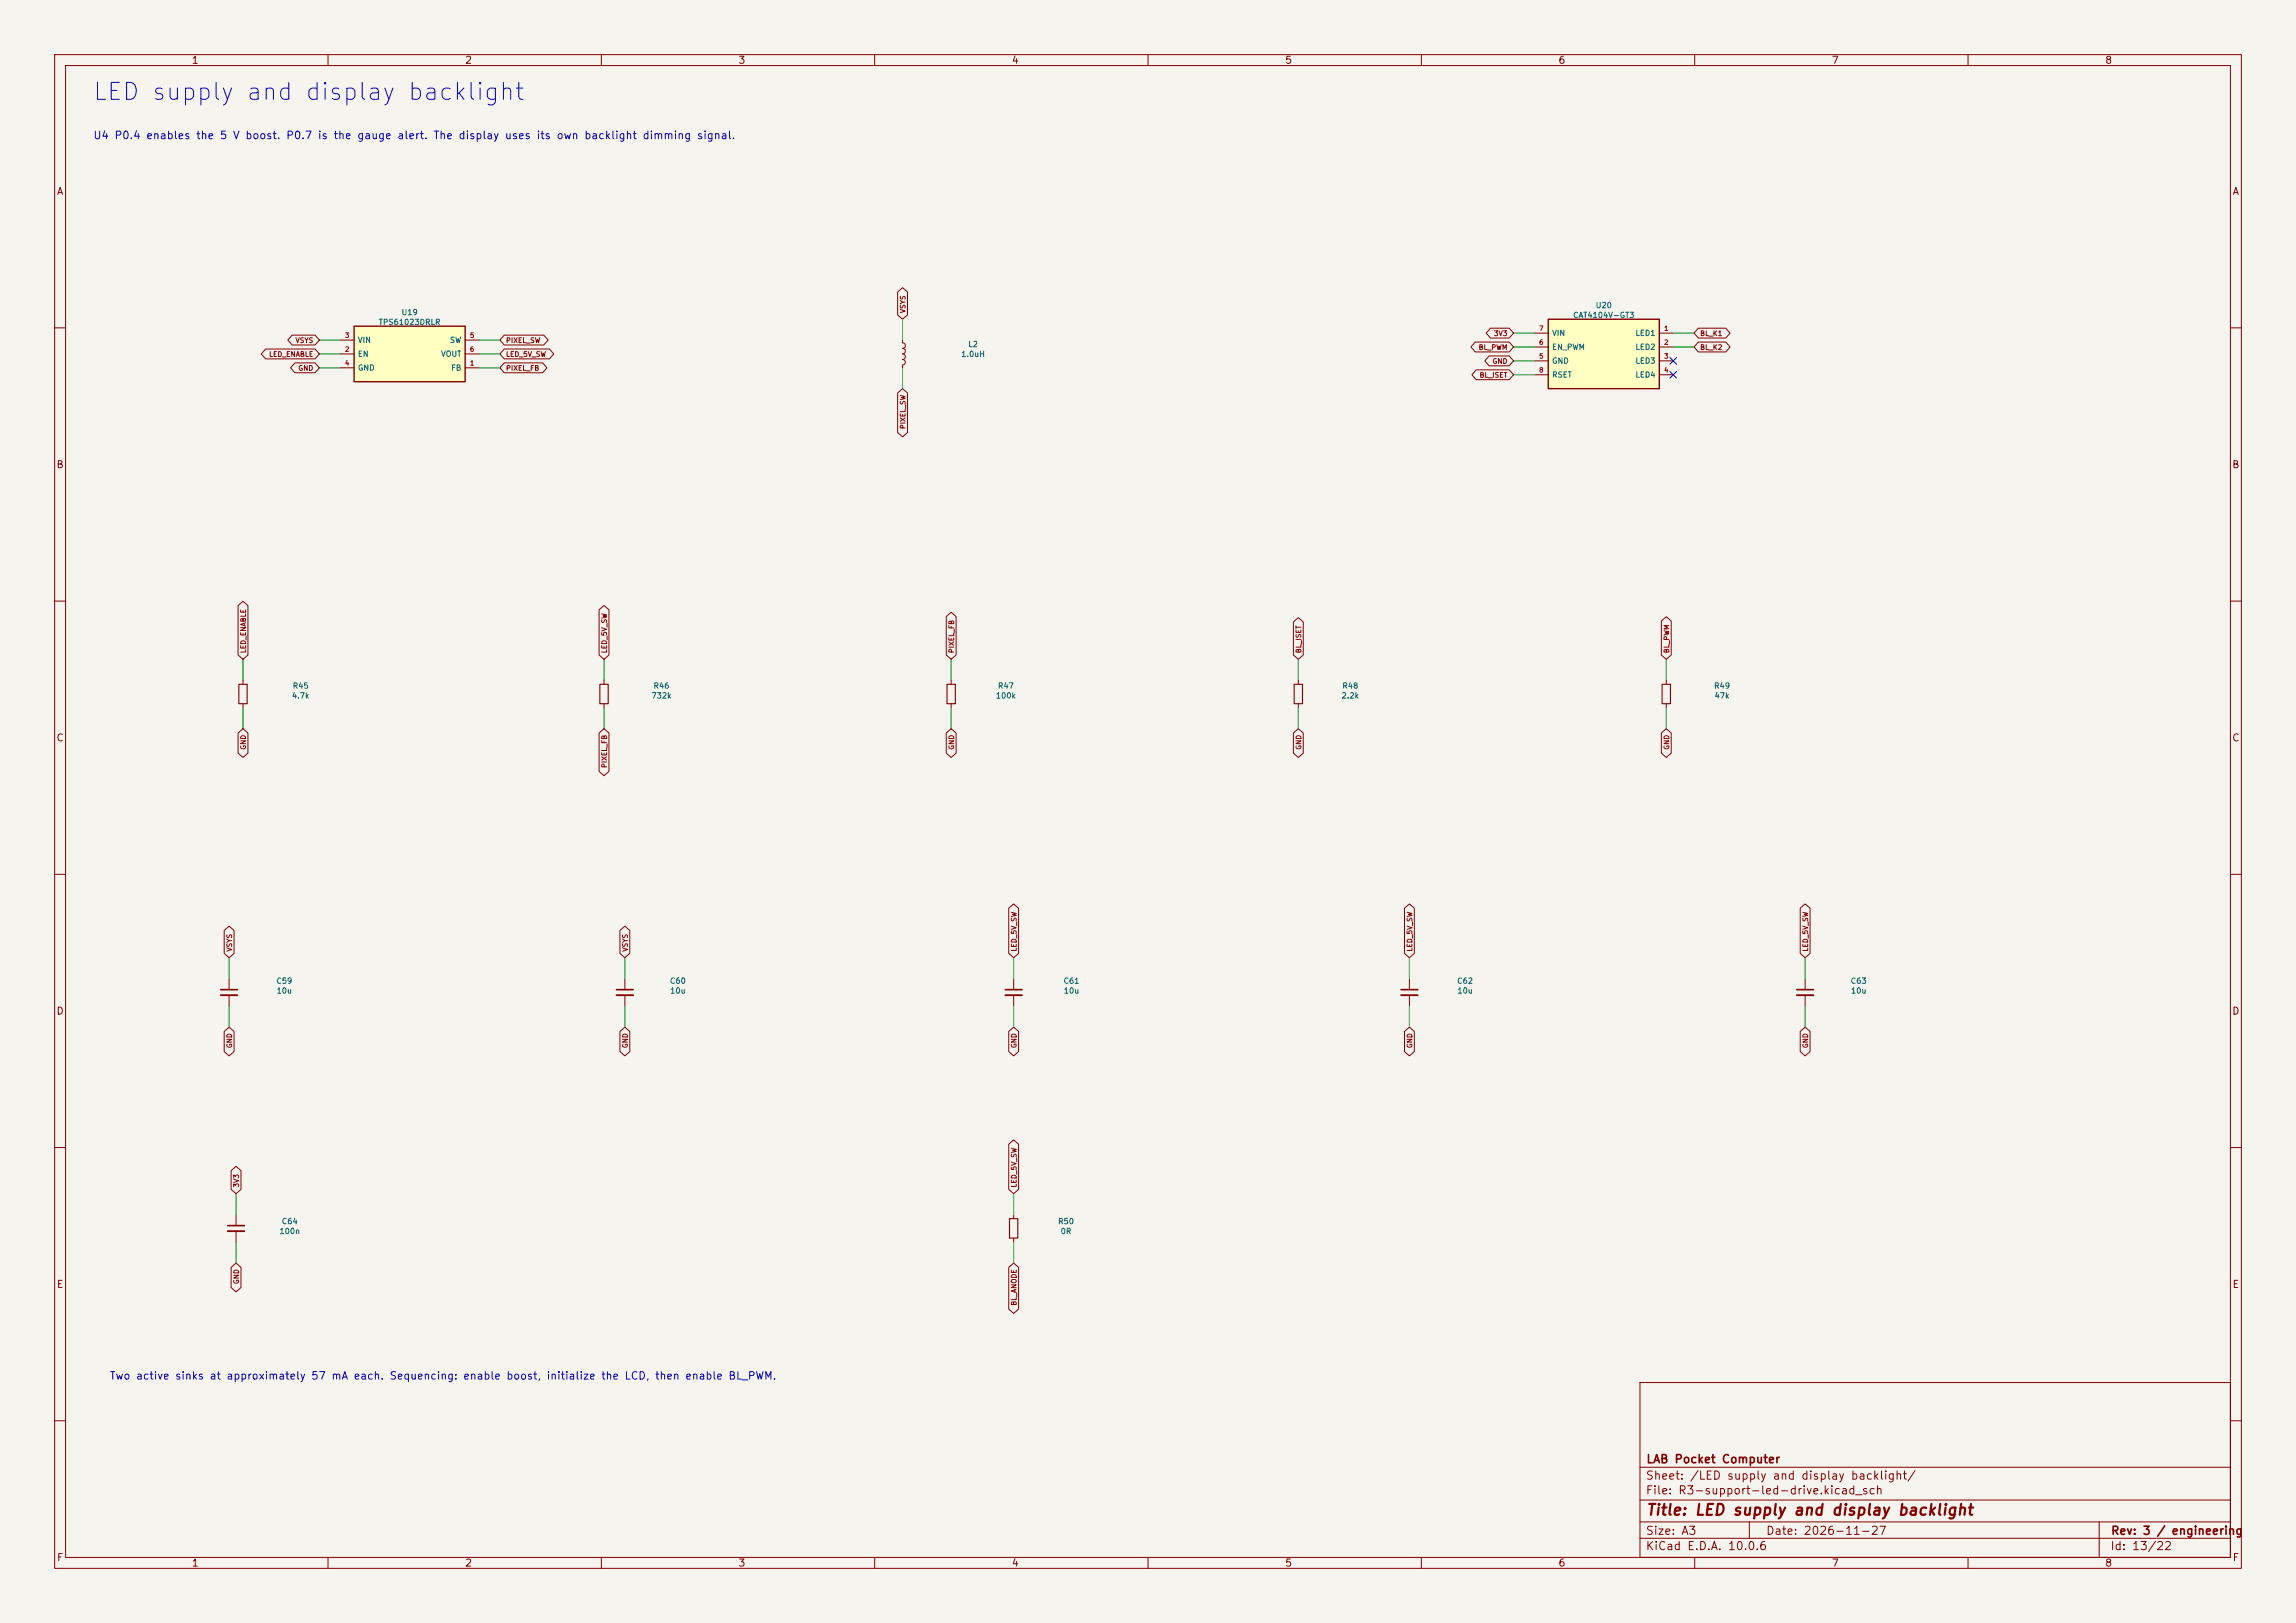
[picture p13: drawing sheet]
<svg xmlns="http://www.w3.org/2000/svg" width="420mm" height="297mm" viewBox="0 0 420 297" stroke-linecap="round" stroke-linejoin="round" font-family="sans-serif">
<defs><g id="words">
<text font-size="3.1" fill="#0000c2" x="16.8" y="19.1">LED supply and display backlight</text>
<text font-size="2" fill="#840000" x="301" y="277.8">Title: LED supply and display backlight</text>
<g font-size="1.5" fill="#840000">
<text x="301" y="268.1">LAB Pocket Computer</text>
<text x="300.9" y="273.8">File: R3-support-led-drive.kicad_sch</text>
<text x="300.9" y="271.1">Sheet: /LED supply and display backlight/</text>
<text x="300.9" y="281.2">Size: A3</text>
<text x="322.9" y="281.2">Date: 2026-11-27</text>
<text x="386" y="281.2">Rev: 3 / engineering</text>
<text x="300.9" y="284">KiCad E.D.A. 10.0.6</text>
<text x="385.9" y="284">Id: 13/22</text>
</g>
<g font-size="1.4" fill="#0000c2">
<text x="17" y="25.8">U4 P0.4 enables the 5 V boost. P0.7 is the gauge alert. The display uses its own backlight dimming signal.</text>
<text x="20" y="252.8">Two active sinks at approximately 57 mA each. Sequencing: enable boost, initialize the LCD, then enable BL_PWM.</text>
</g>
<g font-size="1.3" fill="#840000">
<text x="35" y="12">1</text>
<text x="85" y="12">2</text>
<text x="135" y="12">3</text>
<text x="185" y="12">4</text>
<text x="235" y="12">5</text>
<text x="285" y="12">6</text>
<text x="335" y="12">7</text>
<text x="385" y="12">8</text>
<text x="10.3" y="36">A</text>
<text x="408.3" y="36">A</text>
<text x="10.2" y="86">B</text>
<text x="408.2" y="86">B</text>
<text x="10.2" y="136">C</text>
<text x="408.2" y="136">C</text>
<text x="10.2" y="186">D</text>
<text x="408.2" y="186">D</text>
<text x="10.3" y="236">E</text>
<text x="408.3" y="236">E</text>
<text x="10.3" y="286">F</text>
<text x="35" y="287">1</text>
<text x="85" y="287">2</text>
<text x="135" y="287">3</text>
<text x="185" y="287">4</text>
<text x="235" y="287">5</text>
<text x="285" y="287">6</text>
<text x="335" y="287">7</text>
<text x="385" y="287">8</text>
<text x="408.3" y="286">F</text>
</g>
<g font-size="1" fill="#006464">
<text x="69.2" y="59.7">TPS61023DRLR</text>
<text x="73.4" y="57.9">U19</text>
<text x="287.7" y="58.4">CAT4104V-GT3</text>
<text x="291.8" y="56.6">U20</text>
<text x="65.4" y="65.5">EN</text>
<text x="65.4" y="63">VIN</text>
<text x="80.6" y="65.5">VOUT</text>
<text x="82.2" y="63">SW</text>
<text x="175.7" y="65.6">1.0uH</text>
<text x="177" y="63.8">L2</text>
<text x="283.8" y="64.3">EN_PWM</text>
<text x="283.8" y="61.7">VIN</text>
<text x="299.1" y="61.7">LED1</text>
<text x="299.1" y="64.3">LED2</text>
<text x="65.4" y="68.1">GND</text>
<text x="82.4" y="68.1">FB</text>
<text x="283.8" y="66.8">GND</text>
<text x="283.8" y="69.3">RSET</text>
<text x="299.1" y="66.8">LED3</text>
<text x="299.1" y="69.3">LED4</text>
<text x="53.3" y="128.1">4.7k</text>
<text x="53.4" y="126.3">R45</text>
<text x="119.1" y="128.1">732k</text>
<text x="119.4" y="126.3">R46</text>
<text x="182.1" y="128.1">100k</text>
<text x="182.4" y="126.3">R47</text>
<text x="245.3" y="128.1">2.2k</text>
<text x="245.4" y="126.3">R48</text>
<text x="313.4" y="126.3">R49</text>
<text x="313.5" y="128.1">47k</text>
<text x="50.4" y="180.3">C59</text>
<text x="50.5" y="182.1">10u</text>
<text x="122.4" y="180.3">C60</text>
<text x="122.5" y="182.1">10u</text>
<text x="194.4" y="180.3">C61</text>
<text x="194.5" y="182.1">10u</text>
<text x="266.4" y="180.3">C62</text>
<text x="266.5" y="182.1">10u</text>
<text x="338.4" y="180.3">C63</text>
<text x="338.5" y="182.1">10u</text>
<text x="51" y="226.1">100n</text>
<text x="51.4" y="224.3">C64</text>
<text x="193.4" y="224.3">R50</text>
<text x="193.9" y="226.1">0R</text>
</g>
<g font-size=".9" fill="#840000">
<text x="165.8" y="57.4" transform="rotate(-90 165.8 57.4)">VSYS</text>
<text x="49.1" y="65.5">LED_ENABLE</text>
<text x="54" y="63">VSYS</text>
<text x="92.5" y="65.5">LED_5V_SW</text>
<text x="92.5" y="63">PIXEL_SW</text>
<text x="270.4" y="64.2">BL_PWM</text>
<text x="273.2" y="61.7">3V3</text>
<text x="310.9" y="64.2">BL_K2</text>
<text x="310.9" y="61.7">BL_K1</text>
<text x="54.5" y="68.1">GND</text>
<text x="92.5" y="68.1">PIXEL_FB</text>
<text x="270.6" y="69.3">BL_ISET</text>
<text x="272.9" y="66.8">GND</text>
<text x="165.8" y="78.6" transform="rotate(-90 165.8 78.6)">PIXEL_SW</text>
<text x="45.2" y="119.6" transform="rotate(-90 45.2 119.6)">LED_ENABLE</text>
<text x="111.2" y="119.6" transform="rotate(-90 111.2 119.6)">LED_5V_SW</text>
<text x="174.7" y="119.6" transform="rotate(-90 174.7 119.6)">PIXEL_FB</text>
<text x="238.2" y="119.6" transform="rotate(-90 238.2 119.6)">BL_ISET</text>
<text x="305.5" y="119.6" transform="rotate(-90 305.5 119.6)">BL_PWM</text>
<text x="45.2" y="137.3" transform="rotate(-90 45.2 137.3)">GND</text>
<text x="174.7" y="137.3" transform="rotate(-90 174.7 137.3)">GND</text>
<text x="238.2" y="137.3" transform="rotate(-90 238.2 137.3)">GND</text>
<text x="305.5" y="137.3" transform="rotate(-90 305.5 137.3)">GND</text>
<text x="111.2" y="140.6" transform="rotate(-90 111.2 140.6)">PIXEL_FB</text>
<text x="42.7" y="174.2" transform="rotate(-90 42.7 174.2)">VSYS</text>
<text x="115" y="174.2" transform="rotate(-90 115 174.2)">VSYS</text>
<text x="186.2" y="174.2" transform="rotate(-90 186.2 174.2)">LED_5V_SW</text>
<text x="258.6" y="174.2" transform="rotate(-90 258.6 174.2)">LED_5V_SW</text>
<text x="330.9" y="174.2" transform="rotate(-90 330.9 174.2)">LED_5V_SW</text>
<text x="42.7" y="191.9" transform="rotate(-90 42.7 191.9)">GND</text>
<text x="115" y="191.9" transform="rotate(-90 115 191.9)">GND</text>
<text x="186.2" y="191.9" transform="rotate(-90 186.2 191.9)">GND</text>
<text x="258.6" y="191.9" transform="rotate(-90 258.6 191.9)">GND</text>
<text x="330.9" y="191.9" transform="rotate(-90 330.9 191.9)">GND</text>
<text x="43.9" y="217.4" transform="rotate(-90 43.9 217.4)">3V3</text>
<text x="186.2" y="217.4" transform="rotate(-90 186.2 217.4)">LED_5V_SW</text>
<text x="43.9" y="235.1" transform="rotate(-90 43.9 235.1)">GND</text>
<text x="186.2" y="239" transform="rotate(-90 186.2 239)">BL_ANODE</text>
</g>
<g font-size=".9" fill="#a90000">
<text x="63" y="64.6">2</text>
<text x="63" y="62">3</text>
<text x="85.9" y="62">5</text>
<text x="85.9" y="64.6">6</text>
<text x="281.5" y="65.8">5</text>
<text x="281.5" y="63.3">6</text>
<text x="281.5" y="60.7">7</text>
<text x="304.3" y="60.7">1</text>
<text x="304.3" y="63.3">2</text>
<text x="304.3" y="65.8">3</text>
<text x="63" y="67.1">4</text>
<text x="85.9" y="67.1">1</text>
<text x="281.5" y="68.4">8</text>
<text x="304.3" y="68.4">4</text>
</g>
</g></defs>
<path d="M0 0h420v297h-420z" fill="#f5f4ef" stroke="#f5f4ef" stroke-width=".18"/>
<g fill="none" stroke="#840000" stroke-width=".18">
<path d="M10 10h400v277h-400zM12 12h396v273h-396zM60 10v2M110 10v2M160 10v2M210 10v2M260 10v2M310 10v2M360 10v2M10 60h2M408 60h2M10 110h2"/>
<path d="M408 110h2M110.5 124.5v.7M110.5 128.8v.7M237.5 124.5v.7M237.5 128.8v.7M304.8 124.5v.7M304.8 128.8v.7M10 160h2M408 160h2M257.8 179.1v2M330.2 179.1v2M257.8 182.1v2.1"/>
<path d="M330.2 182.1v2.1M10 210h2M408 210h2M300 253h108v32h-108zM10 260h2M300 278.5h108M300 274.5h108M300 268.5h108M320 278.5v3M384 278.5v6.5M408 260h2M60 285v2"/>
<path d="M110 285v2M160 285v2M210 285v2M260 285v2M300 281.5h108M310 285v2M360 285v2"/>
</g>
<path d="M109.7 125.2h1.6v3.6h-1.6zM236.7 125.2h1.6v3.6h-1.6zM304 125.2h1.6v3.6h-1.6z" fill="none" stroke="#840000" stroke-width=".2"/>
<path d="M256.3 181.1h3M328.7 181.1h3" fill="none" stroke="#840000" stroke-width=".3"/>
<path d="M256.3 182.1h3M328.7 182.1h3" fill="none" stroke="#840000" stroke-width=".33"/>
<path d="M283.2 58.4h20.3v12.7h-20.3z" fill="#ffffc2"/>
<path d="M283.2 58.4h20.3v12.7h-20.3z" fill="none" stroke="#840000" stroke-width=".25"/>
<g fill="none" stroke="#840000" stroke-width=".18">
<path d="M165.1 62.2v.5l.4 .2 .1 .4-.1 .3-.4 .2h.3l.2 .3-.1 .5-.4 .2 .4 .1 .1 .4-.1 .3-.4 .2 .4 .1 .1 .4-.1 .3-.4 .2v.5M280.7 61h2.5M280.7 63.5h2.5M280.7 66h2.5M280.7 68.6h2.5M303.5 61h2.6M303.5 63.5h2.6M303.5 66h2.6M303.5 68.6h2.6M44.4 124.5v.7M44.4 128.8v.7M174 124.5v.7"/>
<path d="M174 128.8v.7M41.9 179.1v2M114.3 179.1v2M185.4 179.1v2M41.9 182.1v2.1M114.3 182.1v2.1M185.4 182.1v2.1M43.2 222.2v2.1M43.2 225.3v2M185.4 222.2v.8M185.4 226.6v.7"/>
</g>
<path d="M43.7 125.2h1.5v3.6h-1.5zM173.2 125.2h1.6v3.6h-1.6zM184.7 223h1.5v3.6h-1.5z" fill="none" stroke="#840000" stroke-width=".2"/>
<path d="M40.4 181.1h3M112.8 181.1h3M183.9 181.1h3M41.7 224.3h3" fill="none" stroke="#840000" stroke-width=".3"/>
<path d="M40.4 182.1h3M112.8 182.1h3M183.9 182.1h3M41.7 225.3h3" fill="none" stroke="#840000" stroke-width=".33"/>
<path d="M64.8 59.7h20.3v10.2h-20.3z" fill="#ffffc2"/>
<path d="M64.8 59.7h20.3v10.2h-20.3z" fill="none" stroke="#840000" stroke-width=".25"/>
<g fill="none" stroke="#840000" stroke-width=".18">
<path d="M164.2 53.4l.9-.8 .9 .8v4.2l-.9 .8-.9-.8zM48.6 63.9h9l.8 .9-.8 .9h-9l-.8-.9zM53.4 61.3h4.2l.8 .9-.8 .9h-4.2l-.8-.9zM53.9 66.4h3.7l.8 .9-.8 .9h-3.7l-.7-.9zM62.2 67.3h2.6M62.2 64.8h2.6M62.2 62.2h2.6M85.1 67.3h2.5M85.1 64.8h2.5M85.1 62.2h2.5M92.2 63.9h8.3l.8 .9-.8 .9h-8.3l-.8-.9zM92.2 61.3h7.3l.8 .9-.8 .9h-7.3l-.8-.9z"/>
<path d="M92.2 66.4h7.1l.7 .9-.7 .9h-7.1l-.8-.9zM164.2 71.9l.9-.8 .9 .8v7.3l-.9 .7-.9-.7zM269.9 62.6h6.2l.8 .9-.8 .9h-6.2l-.8-.9zM270 67.7h6.1l.8 .9-.8 .9h-6.1l-.8-.9zM272.4 65.1h3.7l.8 .9-.8 .9h-3.7l-.8-.9zM272.6 60.1h3.5l.8 .9-.8 .9h-3.5l-.7-.9zM310.7 62.6h5l.8 .9-.8 .9h-5l-.8-.9zM310.7 60.1h5l.8 .9-.8 .9h-5l-.8-.9zM43.5 110.8l.9-.8 1 .8v9.1l-1 .8-.9-.8zM109.6 111.6l.9-.8 .9 .8v8.3l-.9 .8-.9-.8zM173.1 112.8l.9-.8 .9 .8v7.1l-.9 .8-.9-.8zM236.6 113.8l.9-.8 .9 .8v6.1l-.9 .8-.9-.8z"/>
<path d="M303.9 113.6l.9-.7 .9 .7v6.3l-.9 .8-.9-.8zM43.5 134.1l.9-.7 1 .7v3.7l-1 .8-.9-.8zM109.6 134.1l.9-.7 .9 .7v7.1l-.9 .8-.9-.8zM173.1 134.1l.9-.7 .9 .7v3.7l-.9 .8-.9-.8zM236.6 134.1l.9-.7 .9 .7v3.7l-.9 .8-.9-.8zM303.9 134.1l.9-.7 .9 .7v3.7l-.9 .8-.9-.8zM41 170.3l.9-.8 .9 .8v4.2l-.9 .8-.9-.8zM113.4 170.3l.9-.8 .9 .8v4.2l-.9 .8-.9-.8zM184.5 166.2l.9-.8 .9 .8v8.3l-.9 .8-.9-.8zM256.9 166.2l.9-.8 .9 .8v8.3l-.9 .8-.9-.8zM329.3 166.2l.9-.8 .9 .8v8.3l-.9 .8-.9-.8zM41 188.7l.9-.7 .9 .7v3.7l-.9 .8-.9-.8z"/>
<path d="M113.4 188.7l.9-.7 .9 .7v3.7l-.9 .8-.9-.8zM184.5 188.7l.9-.7 .9 .7v3.7l-.9 .8-.9-.8zM256.9 188.7l.9-.7 .9 .7v3.7l-.9 .8-.9-.8zM329.3 188.7l.9-.7 .9 .7v3.7l-.9 .8-.9-.8zM42.3 214.2l.9-.8 .9 .8v3.5l-.9 .7-.9-.7zM184.5 209.4l.9-.8 .9 .8v8.3l-.9 .7-.9-.7zM42.3 231.9l.9-.8 .9 .8v3.7l-.9 .8-.9-.8zM184.5 231.9l.9-.8 .9 .8v7.7l-.9 .7-.9-.7z"/>
</g>
<g fill="none" stroke="#009600" stroke-width=".18">
<path d="M165.1 58.4v3.8M58.4 62.2h3.8M58.4 64.8h3.8M58.4 67.3h3.8M87.6 62.2h3.8M87.6 64.8h3.8M87.6 67.3h3.8M165.1 67.3v3.8M276.9 61h3.8M276.9 66h3.8M276.9 63.5h3.8M276.9 68.6h3.8"/>
<path d="M306.1 61h3.8M306.1 63.5h3.8M44.4 120.7v3.8M44.4 129.5v3.9M110.5 120.7v3.8M110.5 129.5v3.9M174 120.7v3.8M174 129.5v3.9M237.5 120.7v3.8M237.5 129.5v3.9M304.8 120.7v3.8M304.8 129.5v3.9"/>
<path d="M41.9 175.3v3.8M114.3 175.3v3.8M185.4 175.3v3.8M257.8 175.3v3.8M330.2 175.3v3.8M41.9 184.2v3.8M114.3 184.2v3.8M185.4 184.2v3.8M257.8 184.2v3.8M330.2 184.2v3.8M43.2 218.4v3.8M185.4 218.4v3.8"/>
<path d="M43.2 227.3v3.8M185.4 227.3v3.8"/>
</g>
<path d="M305.5 68l1.2 1.2M305.5 65.4l1.2 1.2M306.7 68l-1.2 1.2M306.7 65.4l-1.2 1.2" fill="none" stroke="#000084" stroke-width=".18"/>
<use href="#words"/>
</svg>
